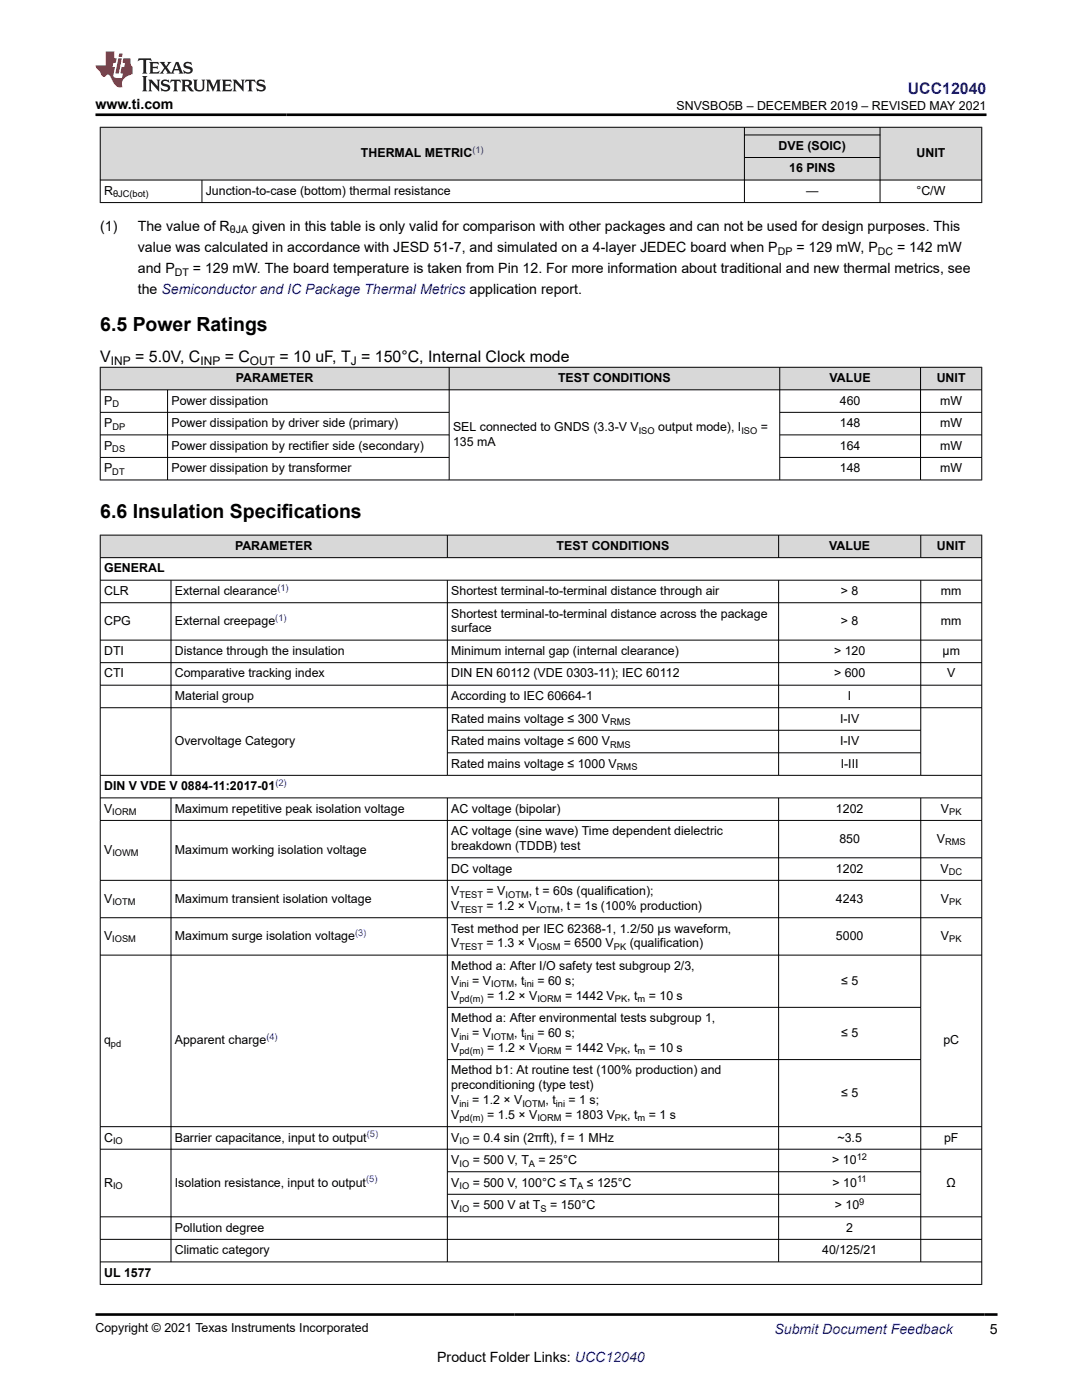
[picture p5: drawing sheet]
<svg xmlns="http://www.w3.org/2000/svg" width="216mm" height="279mm" viewBox="0 0 216 279" stroke-linecap="round" stroke-linejoin="round" font-family="sans-serif">
<defs><g id="words">
<g font-size="3.9">
<text x="20" y="66.1">6.5 Power Ratings</text>
<text x="20" y="103.5">6.6 Insulation Specifications</text>
</g>
<text font-size="3.2" fill="#00f" x="181.1" y="18.7">UCC12040</text>
<g font-size="3.2">
<text x="20" y="72.2">V</text>
<text x="27" y="72.2">= 5.0V, C</text>
<text x="44.9" y="72.2">= C</text>
<text x="55.8" y="72.2">= 10 uF, T = 150°C, Internal Clock mode</text>
</g>
<g font-size="2.8">
<text x="19.1" y="21.8">www.ti.com</text>
<text x="20" y="46">(1)</text>
<text x="27.5" y="46">The value of R</text>
<text x="50.3" y="46">given in this table is only valid for comparison with other packages and can not be used for design purposes. This</text>
<text x="27.5" y="50.2">value was calculated in accordance with JESD 51-7, and simulated on a 4-layer JEDEC board when P</text>
<text x="158.9" y="50.2">= 129 mW, P</text>
<text x="179" y="50.2">= 142 mW</text>
<text x="27.5" y="54.5">and P</text>
<text x="27.5" y="58.7">the Semiconductor and IC Package Thermal Metrics application report.</text>
<text x="38.5" y="54.5">= 129 mW. The board temperature is taken from Pin 12. For more information about traditional and new thermal metrics, see</text>
<text x="197.5" y="266.1">5</text>
<text x="87.2" y="271.7">Product Folder Links: UCC12040</text>
</g>
<text font-size="2.8" fill="#00f" x="154.5" y="266.2">Submit Document Feedback</text>
<g font-size="2.5">
<text x="135" y="21.9">SNVSBO5B – DECEMBER 2019 – REVISED MAY 2021</text>
<text x="155.4" y="29.9">DVE (SOIC)</text>
<text x="72" y="31.4">THERMAL METRIC</text>
<text x="157.5" y="34.4">16 PINS</text>
<text x="182.9" y="31.4">UNIT</text>
<text x="20.8" y="38.9">R</text>
<text x="41.1" y="38.9">Junction-to-case (bottom) thermal resistance</text>
<text x="160.8" y="38.9">—</text>
<text x="182.9" y="38.9">°C/W</text>
<text x="47.1" y="76.3">PARAMETER</text>
<text x="111.4" y="76.3">TEST CONDITIONS</text>
<text x="165.5" y="76.3">VALUE</text>
<text x="186.9" y="76.3">UNIT</text>
<text x="20.8" y="80.8">P</text>
<text x="34.2" y="80.8">Power dissipation</text>
<text x="167.6" y="80.8">460</text>
<text x="187.6" y="80.8">mW</text>
<text x="20.8" y="89.8">P</text>
<text x="20.8" y="85.3">P</text>
<text x="34.2" y="89.8">Power dissipation by rectifier side (secondary)</text>
<text x="34.2" y="85.3">Power dissipation by driver side (primary)</text>
<text x="90.4" y="86">SEL connected to GNDS (3.3-V V</text>
<text x="90.4" y="89">135 mA</text>
<text x="131.3" y="86">output mode), I</text>
<text x="151.8" y="86">=</text>
<text x="167.6" y="89.8">164</text>
<text x="167.6" y="85.3">148</text>
<text x="187.6" y="89.8">mW</text>
<text x="187.6" y="85.3">mW</text>
<text x="20.8" y="94.3">P</text>
<text x="34.2" y="94.3">Power dissipation by transformer</text>
<text x="167.6" y="94.3">148</text>
<text x="187.6" y="94.3">mW</text>
<text x="46.9" y="109.8">PARAMETER</text>
<text x="111.1" y="109.8">TEST CONDITIONS</text>
<text x="165.5" y="109.8">VALUE</text>
<text x="186.9" y="109.8">UNIT</text>
<text x="20.8" y="114.3">GENERAL</text>
<text x="20.8" y="118.8">CLR</text>
<text x="34.9" y="118.8">External clearance</text>
<text x="90" y="118.8">Shortest terminal-to-terminal distance through air</text>
<text x="167.8" y="118.8">&gt; 8</text>
<text x="187.8" y="118.8">mm</text>
<text x="20.8" y="124.7">CPG</text>
<text x="34.9" y="124.7">External creepage</text>
<text x="90" y="123.2">Shortest terminal-to-terminal distance across the package</text>
<text x="167.8" y="124.7">&gt; 8</text>
<text x="187.8" y="124.7">mm</text>
<text x="20.8" y="130.7">DTI</text>
<text x="34.9" y="130.7">Distance through the insulation</text>
<text x="90" y="130.7">Minimum internal gap (internal clearance)</text>
<text x="90" y="126.2">surface</text>
<text x="166.4" y="130.7">&gt; 120</text>
<text x="188.1" y="130.7">µm</text>
<text x="20.8" y="135.2">CTI</text>
<text x="34.9" y="135.2">Comparative tracking index</text>
<text x="90" y="135.2">DIN EN 60112 (VDE 0303-11); IEC 60112</text>
<text x="166.4" y="135.2">&gt; 600</text>
<text x="189" y="135.2">V</text>
<text x="34.9" y="139.7">Material group</text>
<text x="90" y="139.7">According to IEC 60664-1</text>
<text x="169.2" y="139.7">I</text>
<text x="34.9" y="148.7">Overvoltage Category</text>
<text x="90" y="148.7">Rated mains voltage ≤ 600 V</text>
<text x="90" y="144.2">Rated mains voltage ≤ 300 V</text>
<text x="167.6" y="144.2">I-IV</text>
<text x="167.6" y="148.7">I-IV</text>
<text x="90" y="153.2">Rated mains voltage ≤ 1000 V</text>
<text x="167.8" y="153.2">I-III</text>
<text x="20.8" y="157.7">DIN V VDE V 0884-11:2017-01</text>
<text x="20.8" y="162.2">V</text>
<text x="34.9" y="162.2">Maximum repetitive peak isolation voltage</text>
<text x="90" y="162.2">AC voltage (bipolar)</text>
<text x="90" y="166.7">AC voltage (sine wave) Time dependent dielectric</text>
<text x="166.8" y="162.2">1202</text>
<text x="187.8" y="162.2">V</text>
<text x="20.8" y="170.4">V</text>
<text x="34.9" y="170.4">Maximum working isolation voltage</text>
<text x="90" y="169.7">breakdown (TDDB) test</text>
<text x="167.5" y="168.2">850</text>
<text x="186.9" y="168.2">V</text>
<text x="90" y="174.2">DC voltage</text>
<text x="90" y="178.7">V</text>
<text x="97.1" y="178.7">= V</text>
<text x="105.5" y="178.7">, t = 60s (qualification);</text>
<text x="166.8" y="174.2">1202</text>
<text x="187.7" y="174.2">V</text>
<text x="20.8" y="180.1">V</text>
<text x="34.9" y="180.1">Maximum transient isolation voltage</text>
<text x="90" y="181.6">V</text>
<text x="97.1" y="181.6">= 1.2 × V</text>
<text x="111.8" y="181.6">, t = 1s (100% production)</text>
<text x="166.8" y="180.1">4243</text>
<text x="187.8" y="180.1">V</text>
<text x="20.8" y="187.6">V</text>
<text x="34.9" y="187.6">Maximum surge isolation voltage</text>
<text x="90" y="186.1">Test method per IEC 62368-1, 1.2/50 µs waveform,</text>
<text x="90" y="189.1">V</text>
<text x="97.1" y="189.1">= 1.3 × V</text>
<text x="112.5" y="189.1">= 6500 V</text>
<text x="125.7" y="189.1">(qualification)</text>
<text x="166.8" y="187.6">5000</text>
<text x="187.8" y="187.6">V</text>
<text x="90" y="193.6">Method a: After I/O safety test subgroup 2/3,</text>
<text x="90" y="196.5">V</text>
<text x="94.2" y="196.5">= V</text>
<text x="102.6" y="196.5">, t</text>
<text x="107.2" y="196.5">= 60 s;</text>
<text x="167.8" y="196.5">≤ 5</text>
<text x="90" y="204">Method a: After environmental tests subgroup 1,</text>
<text x="90" y="199.5">V</text>
<text x="97.2" y="199.5">= 1.2 × V</text>
<text x="112.7" y="199.5">= 1442 V</text>
<text x="125.2" y="199.5">, t</text>
<text x="129.5" y="199.5">= 10 s</text>
<text x="20.8" y="208.4">q</text>
<text x="34.9" y="208.4">Apparent charge</text>
<text x="90" y="207">V</text>
<text x="90" y="209.9">V</text>
<text x="94.2" y="207">= V</text>
<text x="97.2" y="209.9">= 1.2 × V</text>
<text x="102.6" y="207">, t</text>
<text x="107.2" y="207">= 60 s;</text>
<text x="112.7" y="209.9">= 1442 V</text>
<text x="125.2" y="209.9">, t</text>
<text x="129.5" y="209.9">= 10 s</text>
<text x="167.8" y="207">≤ 5</text>
<text x="188.2" y="208.4">pC</text>
<text x="90" y="214.4">Method b1: At routine test (100% production) and</text>
<text x="90" y="217.4">preconditioning (type test)</text>
<text x="90" y="220.4">V</text>
<text x="94.2" y="220.4">= 1.2 × V</text>
<text x="108.9" y="220.4">, t</text>
<text x="113.5" y="220.4">= 1 s;</text>
<text x="167.8" y="218.9">≤ 5</text>
<text x="20.8" y="227.8">C</text>
<text x="34.9" y="227.8">Barrier capacitance, input to output</text>
<text x="90" y="223.3">V</text>
<text x="90" y="227.8">V</text>
<text x="94.3" y="227.8">= 0.4 sin (2πft), f = 1 MHz</text>
<text x="97.2" y="223.3">= 1.5 × V</text>
<text x="112.7" y="223.3">= 1803 V</text>
<text x="125.2" y="223.3">, t</text>
<text x="129.5" y="223.3">= 1 s</text>
<text x="167.1" y="227.8">~3.5</text>
<text x="188.4" y="227.8">pF</text>
<text x="90" y="232.3">V</text>
<text x="94.3" y="232.3">= 500 V, T</text>
<text x="107.5" y="232.3">= 25°C</text>
<text x="166.1" y="232.3">&gt; 10</text>
<text x="20.8" y="236.8">R</text>
<text x="34.9" y="236.8">Isolation resistance, input to output</text>
<text x="90" y="236.8">V</text>
<text x="94.3" y="236.8">= 500 V, 100°C ≤ T</text>
<text x="117.1" y="236.8">≤ 125°C</text>
<text x="166.1" y="236.8">&gt; 10</text>
<text x="188.9" y="236.8">Ω</text>
<text x="34.9" y="245.8">Pollution degree</text>
<text x="90" y="241.3">V</text>
<text x="94.3" y="241.3">= 500 V at T</text>
<text x="109.8" y="241.3">= 150°C</text>
<text x="166.6" y="241.3">&gt; 10</text>
<text x="168.9" y="245.8">2</text>
<text x="34.9" y="250.3">Climatic category</text>
<text x="164.1" y="250.3">40/125/21</text>
<text x="20.8" y="254.8">UL 1577</text>
<text x="19.1" y="265.9">Copyright © 2021 Texas Instruments Incorporated</text>
</g>
<g font-size="2.4">
<text x="22.1" y="72.9">INP</text>
<text x="40" y="72.9">INP</text>
<text x="49.9" y="72.9">OUT</text>
<text x="70" y="72.9">J</text>
</g>
<g font-size="2.1">
<text x="45.9" y="46.6">θJA</text>
<text x="155.2" y="50.8">DP</text>
<text x="175.2" y="50.8">DC</text>
<text x="34.9" y="55">DT</text>
</g>
<g font-size="1.9" fill="#00f">
<text x="94.3" y="30.6">(1)</text>
<text x="55.3" y="117.9">(1)</text>
<text x="54.9" y="123.9">(1)</text>
<text x="54.9" y="156.9">(2)</text>
<text x="70.8" y="186.8">(3)</text>
<text x="53.1" y="207.6">(4)</text>
<text x="73.2" y="227">(5)</text>
<text x="73.1" y="236">(5)</text>
</g>
<g font-size="1.9">
<text x="22.6" y="39.4">θJC(bot)</text>
<text x="22.4" y="81.3">D</text>
<text x="22.4" y="85.7">DP</text>
<text x="127.5" y="86.5">ISO</text>
<text x="147.9" y="86.5">ISO</text>
<text x="22.4" y="94.7">DT</text>
<text x="22.4" y="90.2">DS</text>
<text x="121.7" y="149.2">RMS</text>
<text x="121.7" y="144.7">RMS</text>
<text x="123.1" y="153.7">RMS</text>
<text x="22.4" y="162.7">IORM</text>
<text x="189.4" y="162.7">PK</text>
<text x="22.4" y="170.9">IOWM</text>
<text x="188.6" y="168.7">RMS</text>
<text x="91.7" y="179.1">TEST</text>
<text x="100.9" y="179.1">IOTM</text>
<text x="189.3" y="174.6">DC</text>
<text x="22.4" y="180.6">IOTM</text>
<text x="91.7" y="182.1">TEST</text>
<text x="107.1" y="182.1">IOTM</text>
<text x="189.4" y="180.6">PK</text>
<text x="22.4" y="188.1">IOSM</text>
<text x="91.7" y="189.6">TEST</text>
<text x="107.1" y="189.6">IOSM</text>
<text x="122.5" y="189.6">PK</text>
<text x="189.4" y="188.1">PK</text>
<text x="91.7" y="197">ini</text>
<text x="98" y="197">IOTM</text>
<text x="104.7" y="197">ini</text>
<text x="91.7" y="200">pd(m)</text>
<text x="107.2" y="200">IORM</text>
<text x="122.7" y="200">PK</text>
<text x="127.2" y="200">m</text>
<text x="22.1" y="208.9">pd</text>
<text x="91.7" y="207.5">ini</text>
<text x="98" y="207.5">IOTM</text>
<text x="104.7" y="207.5">ini</text>
<text x="91.7" y="210.4">pd(m)</text>
<text x="107.2" y="210.4">IORM</text>
<text x="122.7" y="210.4">PK</text>
<text x="127.2" y="210.4">m</text>
<text x="91.7" y="220.8">ini</text>
<text x="104.2" y="220.8">IOTM</text>
<text x="110.9" y="220.8">ini</text>
<text x="91.7" y="223.8">pd(m)</text>
<text x="107.2" y="223.8">IORM</text>
<text x="122.7" y="223.8">PK</text>
<text x="127.2" y="223.8">m</text>
<text x="22.6" y="228.3">IO</text>
<text x="91.7" y="228.3">IO</text>
<text x="91.7" y="232.8">IO</text>
<text x="105.6" y="232.8">A</text>
<text x="171" y="231.5">12</text>
<text x="22.6" y="237.3">IO</text>
<text x="91.7" y="237.3">IO</text>
<text x="115.2" y="237.3">A</text>
<text x="171" y="236">11</text>
<text x="91.7" y="241.8">IO</text>
<text x="107.8" y="241.8">S</text>
<text x="171.5" y="240.5">9</text>
</g>
</g></defs>
<g fill="#d8d8d8">
<path d="M20 25.4h175.9v1.5h-175.9z" fill-rule="evenodd"/>
<path d="M20.1 25.5h128.4v10.4h-128.4z" fill-rule="evenodd"/>
<path d="M148.6 25.5h26.9v1.4h-26.9z" fill-rule="evenodd"/>
<path d="M175.7 25.5h20.1v10.4h-20.1z" fill-rule="evenodd"/>
<path d="M148.6 27h26.9v4.4h-26.9z" fill-rule="evenodd"/>
<path d="M148.6 31.5h26.9v4.4h-26.9z" fill-rule="evenodd"/>
</g>
<path d="M19.9 25.4h176.1M19.9 35.9h176.1M20 25.3v15.2M40.3 35.9v4.6M148.5 25.3v15.2M148.5 26.9h27.2M148.5 31.4h27.2M175.6 25.3v15.2M195.9 25.3v15.2M19.9 40.4h176.1" fill="none" stroke="#000" stroke-width=".2"/>
<g fill="#d8d8d8">
<path d="M20 73.3h175.9v4.5h-175.9z" fill-rule="evenodd"/>
<path d="M20.1 73.4h69.5v4.3h-69.5z" fill-rule="evenodd"/>
<path d="M89.7 73.4h65.8v4.3h-65.8z" fill-rule="evenodd"/>
<path d="M155.7 73.4h27.9v4.3h-27.9z" fill-rule="evenodd"/>
<path d="M183.7 73.4h12.1v4.3h-12.1z" fill-rule="evenodd"/>
</g>
<g fill="none" stroke="#000" stroke-width=".2">
<path d="M19.9 73.3h176.1M19.9 77.8h176.1M20 73.2v22.6M33.4 77.8v18M89.6 73.2v22.6M155.6 73.2v22.6M183.7 73.2v22.6M195.9 73.2v22.6M19.9 82.3h69.8M19.9 95.8h176.1M19.9 86.8h69.8M19.9 91.3h69.8"/>
<path d="M155.6 82.3h40.4M155.6 86.8h40.4M155.6 91.3h40.4"/>
</g>
<g fill="#d8d8d8">
<path d="M20 106.8h175.9v4.5h-175.9z" fill-rule="evenodd"/>
<path d="M20.1 106.9h69.1v4.3h-69.1z" fill-rule="evenodd"/>
<path d="M89.3 106.9h66v4.3h-66z" fill-rule="evenodd"/>
<path d="M155.4 106.9h28.3v4.3h-28.3z" fill-rule="evenodd"/>
<path d="M183.8 106.9h12v4.3h-12z" fill-rule="evenodd"/>
</g>
<g fill="none" stroke="#000" stroke-width=".2">
<path d="M19.9 106.8h176.1M19.9 111.3h176.1M19.9 115.8h176.1M20 106.7v149.7M34.1 115.8v39M89.3 106.7v4.7M89.3 115.8v39M155.4 106.7v4.7M155.4 115.8v39M183.7 106.7v4.7M183.7 115.8v39M195.9 106.7v149.7"/>
<path d="M19.9 120.3h176.1M19.9 127.7h176.1M19.9 132.2h176.1M19.9 136.7h176.1M19.9 141.2h176.1M19.9 154.7h176.1M19.9 159.2h176.1M34.1 159.2v92.7M89.3 159.2v92.7M89.3 145.7h94.5M89.3 150.2h94.5M155.4 159.2v92.7"/>
<path d="M183.7 159.2v92.7M19.9 163.7h176.1M89.3 171.2h106.7M196 175.7h-176.1M19.9 183.2h176.1M19.9 190.6h176.1M89.3 201h94.5M89.3 211.5h94.5M19.9 224.9h176.1M19.9 229.3h176.1M89.3 233.8h94.5M89.3 238.3h94.5"/>
<path d="M19.9 242.8h176.1M19.9 247.3h176.1M19.9 251.8h176.1M19.9 256.3h176.1"/>
</g>
<path d="M27.7 11.6l-.2 .6 .5-.2h.6v.1v2.2l-.2 .4h1l-.2-.4v-2.2v-.1h.5l.5 .2-.1-.6zM29.8 12.4l.2 .3v1.6l-.2 .4h1.9l.1-.6a1.08 1.08 0 0 1-1.3 .2v-.7h.6l.4 .2v-.7l-.4 .2h-.6v-.5l.2-.2a1 1 0 0 1 1 .3l-.1-.5zM31.8 12.4l1 1.1-1 1.2h.9l-.2-.2 .4-.8 .5 .8-.2 .2h1.6l-.2-.2 .1-.5h1l.1 .5-.1 .2h.9l-.2-.4-.8-1.9h-.5l-1 2.1-.8-1.1 .9-1h-.8l.2 .2-.5 .6-.3-.6 .1-.2zM35.2 12.8l.4 1h-.8zM36.8 12.5a.65 .65 0 0 0-.2 .7 .65 .65 0 0 0 .6 .5l.7 .1 .1 .3a.79 .79 0 0 1-.7 .4 .79 .79 0 0 1-.7-.5l.1 .7 .2-.1a.93 .93 0 0 0 1.1 0 .93 .93 0 0 0 .4-.9 1.46 1.46 0 0 0-1.2-.6l-.1-.3a1.09 1.09 0 0 1 1.2 .2l-.2-.6-.1 .1-.6-.2zM28.4 15.2l.2 .4v2.2l-.2 .4h1l-.2-.4v-2.2l.2-.4zM29.6 15.9l.2 .4v1.5l-.2 .4h.8l-.3-.4v-1.3l1.7 1.8v-2l.2-.4h-.8l.2 .2 .1 1.1-1.2-1.3zM32.3 16a.65 .65 0 0 0-.2 .8 .65 .65 0 0 0 .7 .4l.6 .2 .1 .2a.79 .79 0 0 1-.7 .4 .79 .79 0 0 1-.7-.5l.1 .7 .2-.1a.93 .93 0 0 0 1.1 .1 .93 .93 0 0 0 .4-1 1.46 1.46 0 0 0-1.2-.5l-.1-.4a1.09 1.09 0 0 1 1.2 .2l-.2-.6-.1 .1-.6-.1zM34.1 15.9l-.1 .6a.63 .63 0 0 1 .7-.3l.1 1.6-.3 .4h1l-.2-.4v-1.6a.66 .66 0 0 1 .8 .3l-.1-.6zM36.2 15.9l.2 .4v1.5l-.2 .4h.9l-.2-.2v-.7h.5l.1 .2a.79 .79 0 0 0 1.2 .6l-1-.9a.61 .61 0 0 0 .6-.6 .61 .61 0 0 0-.5-.7zM36.9 16.2h.2a.47 .47 0 0 1 .5 .1 .47 .47 0 0 1 .1 .5l-.2 .1-.6 .1zM38.5 15.9l.2 .2a2.27 2.27 0 0 0 .4 2 1.04 1.04 0 0 0 1.7-.7v-1.3l.2-.2h-.8l.2 .4v1.1a.6 .6 0 0 1-.6 .6 .6 .6 0 0 1-.6-.6v-1.1l.3-.4zM41.1 15.9l.2 .4v1.5l-.2 .4h.7l-.2-.4v-1.4l.9 1.9 .8-1.9v1.4l-.2 .4h1l-.3-.4v-1.5l.3-.4h-.8l-.7 1.5-.7-1.5zM44.3 15.9l.2 .4v1.5l-.2 .4h1.9l.1-.6a1.09 1.09 0 0 1-1.3 .2v-.7h.6l.4 .2v-.6l-.4 .2h-.6v-.6l.2-.1a1.01 1.01 0 0 1 1 .3l-.1-.6zM46.4 15.9l.3 .4v1.5l-.3 .4h.8l-.2-.4v-1.3l1.6 1.8v-2l.2-.4h-.7l.2 .2v1.1l-1.2-1.3zM49 15.9l-.1 .6a.63 .63 0 0 1 .8-.3v1.6l-.3 .4h1l-.2-.4v-1.6a.66 .66 0 0 1 .8 .3l-.1-.6zM51.4 16a.65 .65 0 0 0-.2 .8 .65 .65 0 0 0 .6 .4l.6 .2 .2 .2a.79 .79 0 0 1-.8 .4 .79 .79 0 0 1-.6-.5l.1 .7 .2-.1a.93 .93 0 0 0 1 .1 .93 .93 0 0 0 .5-1 1.46 1.46 0 0 0-1.3-.5l-.1-.4a1.09 1.09 0 0 1 1.3 .2l-.2-.6-.2 .1-.5-.1z" fill="#231f20"/>
<path d="M21.1 10.3v2.7h-2v.4l.9 1a.95 .95 0 0 0 .9 .9 .59 .59 0 0 1 .6-.4 .59 .59 0 0 1 .5 .3l.4 .8a1.59 1.59 0 0 0 2.1 1.4 1.61 1.61 0 0 1 1-2.3l1-.3-.1-1.5a1.59 1.59 0 0 1-.4-1.7h-1.4l-.2 .9h.5l-.1 .9h-.5l-.2 .9v.3l.4 .1-.2 .9h-.6a.73 .73 0 0 1-1.1-.7l.3-1.5h-.5l.2-.9h.5l.2-.9h-.5v-1.3zM23.6 11.6l-.6 3.1h.7l.6-3.1zM23.8 10.7l-.1 .6h.7l.1-.6z" fill="#ed1c24"/>
<path d="M19.1 22.9h177.8M19 262.3h180" fill="none" stroke="#000" stroke-width=".53"/>
<use href="#words"/>
</svg>
